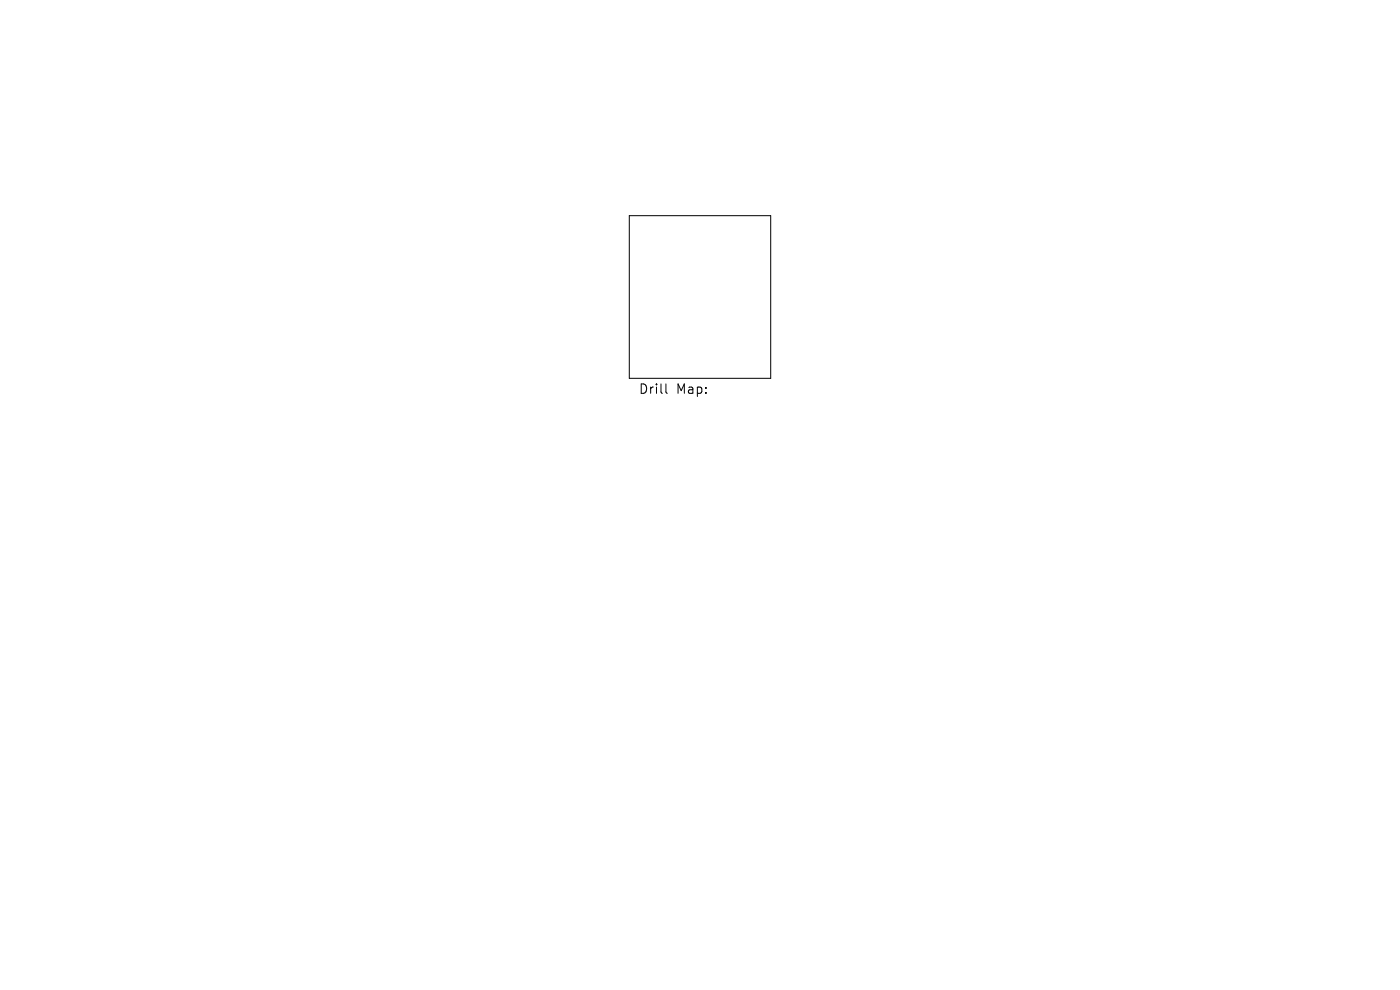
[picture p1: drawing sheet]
<svg xmlns="http://www.w3.org/2000/svg" width="297mm" height="210mm" viewBox="0 0 297 210" stroke-linecap="round" stroke-linejoin="round" font-family="sans-serif">
<defs><g id="words">
<g font-size="2.8">
<text x="135.4" y="83.8">Drill</text>
<text x="143.4" y="83.8">Map:</text>
</g>
</g></defs>
<path d="M133.5 45.8h30v34.5h-30zM141.3 81.4v1.8l.3 .2" fill="none" stroke="#000" stroke-width=".21"/>
<use href="#words"/>
</svg>
